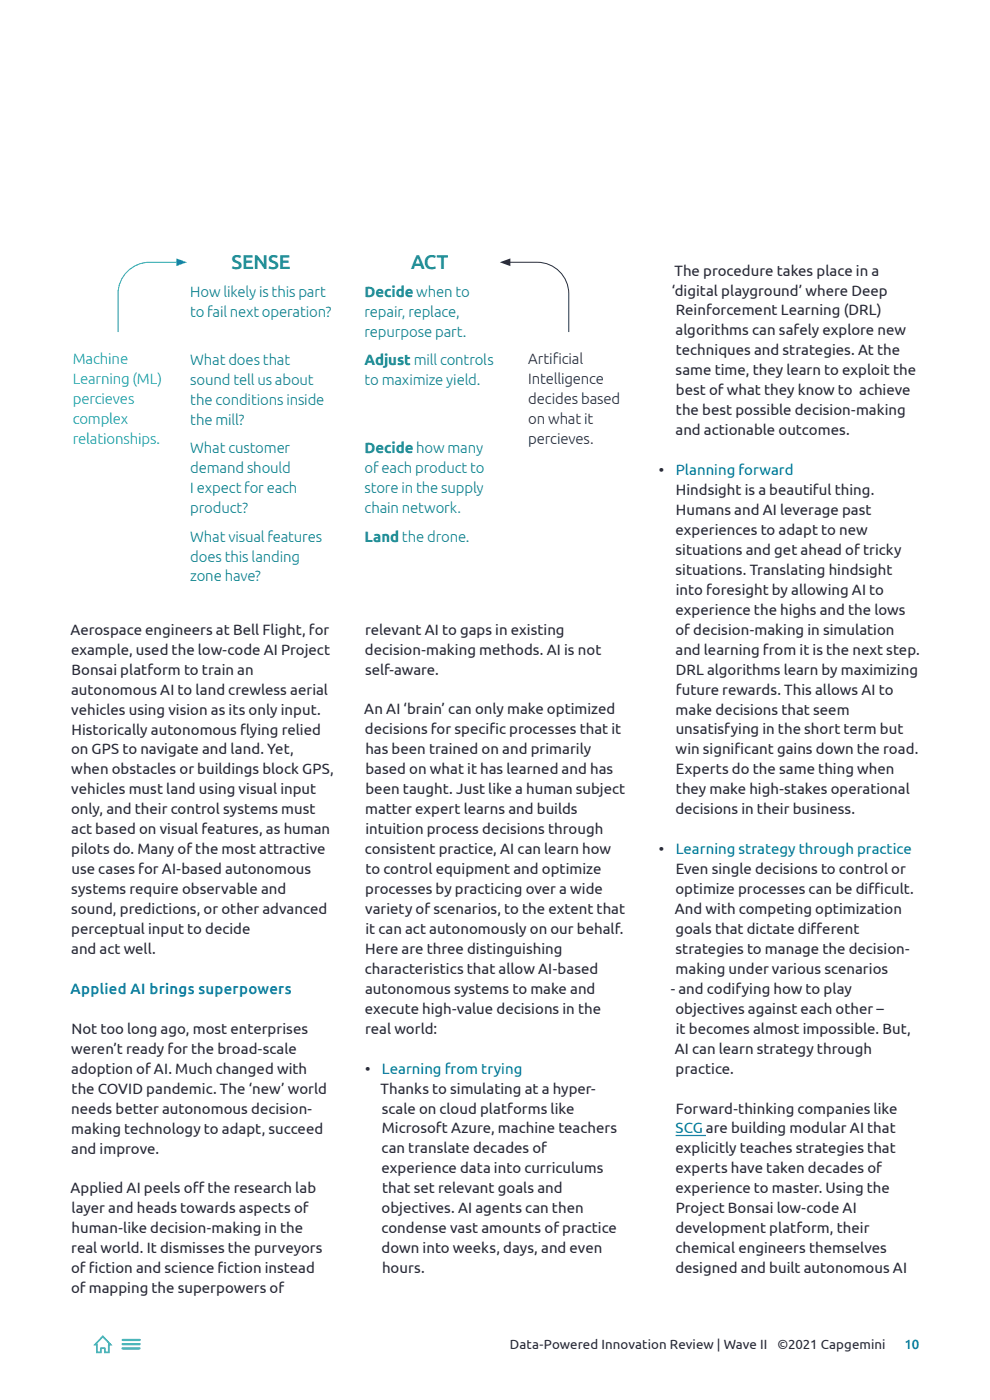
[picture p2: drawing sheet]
<svg xmlns="http://www.w3.org/2000/svg" width="210mm" height="297mm" viewBox="0 0 210 297" stroke-linecap="round" stroke-linejoin="round" font-family="sans-serif">
<defs><g id="words">
<g font-size="4.2" fill="#0f878a">
<text x="49.1" y="57">SENSE</text>
<text x="87.2" y="57">ACT</text>
</g>
<g font-size="3.2" fill="#272936">
<text x="143.1" y="58.5">The procedure takes place in a</text>
<text x="142.5" y="62.7">‘digital playground’ where Deep</text>
<text x="143.3" y="71.2">algorithms can safely explore new</text>
<text x="143.3" y="66.9">Reinforcement Learning (DRL)</text>
<text x="143.4" y="75.4">techniques and strategies. At the</text>
<text x="143.3" y="79.6">same time, they learn to exploit the</text>
<text x="143.4" y="83.9">best of what they know to achieve</text>
<text x="143.4" y="88.1">the best possible decision-making</text>
<text x="143.3" y="92.3">and actionable outcomes.</text>
<text x="139.8" y="100.8">•</text>
<text x="143.3" y="105">Hindsight is a beautiful thing.</text>
<text x="143.3" y="113.5">experiences to adapt to new</text>
<text x="143.3" y="109.3">Humans and AI leverage past</text>
<text x="143.3" y="117.7">situations and get ahead of tricky</text>
<text x="143.3" y="122">situations. Translating hindsight</text>
<text x="143.3" y="130.4">experience the highs and the lows</text>
<text x="143.4" y="126.2">into foresight by allowing AI to</text>
<text x="14.9" y="134.7">Aerospace engineers at Bell Flight, for</text>
<text x="77.5" y="134.6">relevant AI to gaps in existing</text>
<text x="143.3" y="134.7">of decision-making in simulation</text>
<text x="15.1" y="138.9">example, used the low-code AI Project</text>
<text x="15.2" y="143.1">Bonsai platform to train an</text>
<text x="77.4" y="138.9">decision-making methods. AI is not</text>
<text x="77.4" y="143.1">self-aware.</text>
<text x="143.3" y="138.9">and learning from it is the next step.</text>
<text x="143.3" y="143.1">DRL algorithms learn by maximizing</text>
<text x="15.1" y="147.4">autonomous AI to land crewless aerial</text>
<text x="143.4" y="147.3">future rewards. This allows AI to</text>
<text x="15.1" y="151.6">vehicles using vision as its only input.</text>
<text x="15.2" y="155.8">Historically autonomous f</text>
<text x="50.9" y="155.8">lying relied</text>
<text x="77.3" y="151.6">An AI ‘brain’ can only make optimized</text>
<text x="77.4" y="155.8">decisions for specif</text>
<text x="103.8" y="155.8">ic processes that it</text>
<text x="143.3" y="151.6">make decisions that seem</text>
<text x="143.3" y="155.8">unsatisfying in the short term but</text>
<text x="15.1" y="160.1">on GPS to navigate and land. Yet,</text>
<text x="77.5" y="160">has been trained on and primarily</text>
<text x="143.3" y="160">win signif</text>
<text x="155.8" y="160">icant gains down the road.</text>
<text x="15.1" y="164.3">when obstacles or buildings block GPS,</text>
<text x="77.5" y="164.3">based on what it has learned and has</text>
<text x="143.3" y="164.3">Experts do the same thing when</text>
<text x="15.1" y="172.8">only, and their control systems must</text>
<text x="15.1" y="168.5">vehicles must land using visual input</text>
<text x="77.5" y="172.7">matter expert learns and builds</text>
<text x="77.5" y="168.5">been taught. Just like a human subject</text>
<text x="143.3" y="172.7">decisions in their business.</text>
<text x="143.4" y="168.5">they make high-stakes operational</text>
<text x="15.1" y="177">act based on visual features, as human</text>
<text x="77.5" y="177">intuition process decisions through</text>
<text x="15.1" y="181.2">pilots do. Many of the most attractive</text>
<text x="15.1" y="185.5">use cases for AI-based autonomous</text>
<text x="77.4" y="181.2">consistent practice, AI can learn how</text>
<text x="77.5" y="185.4">to control equipment and optimize</text>
<text x="139.8" y="181.2">•</text>
<text x="143.3" y="185.4">Even single decisions to control or</text>
<text x="15.1" y="189.7">systems require observable and</text>
<text x="77.5" y="189.7">processes by practicing over a wide</text>
<text x="143.3" y="189.7">optimize processes can be dif</text>
<text x="184.2" y="189.7">f</text>
<text x="184.2" y="189.7">icult.</text>
<text x="15.1" y="193.9">sound, predictions, or other advanced</text>
<text x="77.5" y="193.9">variety of scenarios, to the extent that</text>
<text x="143.1" y="193.9">And with competing optimization</text>
<text x="15.1" y="202.4">and act well.</text>
<text x="15.1" y="198.2">perceptual input to decide</text>
<text x="77.5" y="202.4">Here are three distinguishing</text>
<text x="77.5" y="198.1">it can act autonomously on our behalf.</text>
<text x="143.3" y="198.1">goals that dictate dif</text>
<text x="143.3" y="202.4">strategies to manage the decision-</text>
<text x="172" y="198.1">ferent</text>
<text x="77.4" y="206.6">characteristics that allow AI-based</text>
<text x="143.3" y="206.6">making under various scenarios</text>
<text x="77.4" y="215.1">execute high-value decisions in the</text>
<text x="77.4" y="210.8">autonomous systems to make and</text>
<text x="142.3" y="210.8">- and codifying how to play</text>
<text x="143.3" y="215.1">objectives against each other –</text>
<text x="15.2" y="219.3">Not too long ago, most enterprises</text>
<text x="77.5" y="219.3">real world:</text>
<text x="143.4" y="219.3">it becomes almost impossible. But,</text>
<text x="15.1" y="227.8">adoption of AI. Much changed with</text>
<text x="15.1" y="223.6">weren’t ready for the broad-scale</text>
<text x="77.5" y="227.8">•</text>
<text x="143.1" y="223.5">AI can learn strategy through</text>
<text x="143.3" y="227.8">practice.</text>
<text x="15.2" y="232">the COVID pandemic. The ‘new’ world</text>
<text x="80.7" y="232">Thanks to simulating at a hyper-</text>
<text x="15.1" y="236.2">needs better autonomous decision-</text>
<text x="81" y="236.2">scale on cloud platforms like</text>
<text x="143.3" y="236.2">Forward-thinking companies like</text>
<text x="15.1" y="244.7">and improve.</text>
<text x="15.1" y="240.5">making technology to adapt, succeed</text>
<text x="80.9" y="244.7">can translate decades of</text>
<text x="81" y="240.5">Microsoft Azure, machine teachers</text>
<text x="143.3" y="244.7">explicitly teaches strategies that</text>
<text x="80.9" y="248.9">experience data into curriculums</text>
<text x="143.3" y="248.9">experts have taken decades of</text>
<text x="14.9" y="253.2">Applied AI peels of</text>
<text x="15.2" y="257.4">layer and heads towards aspects of</text>
<text x="40.9" y="253.2">f the research lab</text>
<text x="80.9" y="257.4">objectives. AI agents can then</text>
<text x="81.1" y="253.2">that set relevant goals and</text>
<text x="143.3" y="253.2">experience to master. Using the</text>
<text x="143.3" y="257.4">Project Bonsai low-code AI</text>
<text x="15.2" y="261.6">human-like decision-making in the</text>
<text x="80.9" y="261.6">condense vast amounts of practice</text>
<text x="143.3" y="261.6">development platform, their</text>
<text x="15.1" y="265.9">real world. It dismisses the purveyors</text>
<text x="80.9" y="265.8">down into weeks, days, and even</text>
<text x="143.3" y="265.9">chemical engineers themselves</text>
<text x="15.1" y="270.1">of f</text>
<text x="15.1" y="274.3">of mapping the superpowers of</text>
<text x="18.8" y="270.1">iction and science f</text>
<text x="46.2" y="270.1">iction instead</text>
<text x="81" y="270.1">hours.</text>
<text x="143.3" y="270.1">designed and built autonomous AI</text>
</g>
<g font-size="3.2" fill="#0f878a">
<text x="40.4" y="63">How likely is this part</text>
<text x="77.3" y="63">Decide when to</text>
<text x="40.4" y="67.3">to fail next operation?</text>
<text x="77.3" y="67.3">repair, replace,</text>
<text x="77.3" y="71.5">repurpose part.</text>
<text x="40.4" y="77.5">What does that</text>
<text x="77.3" y="77.5">Adjust mill controls</text>
<text x="40.4" y="81.7">sound tell us about</text>
<text x="77.3" y="81.7">to maximize yield.</text>
<text x="40.4" y="86">the conditions inside</text>
<text x="40.4" y="90.2">the mill?</text>
<text x="40.4" y="96.2">What customer</text>
<text x="40.4" y="100.4">demand should</text>
<text x="77.3" y="96.2">Decide how many</text>
<text x="77.3" y="100.4">of each product to</text>
<text x="40.4" y="104.7">I expect for each</text>
<text x="77.3" y="104.7">store in the supply</text>
<text x="40.4" y="108.9">product?</text>
<text x="77.3" y="108.9">chain network.</text>
<text x="40.4" y="114.9">What visual features</text>
<text x="40.4" y="119.1">does this landing</text>
<text x="77.3" y="114.9">Land the drone.</text>
<text x="40.4" y="123.4">zone have?</text>
</g>
<g font-size="3.2" fill="#00bfbf">
<text x="15.4" y="77.3">Machine</text>
<text x="15.4" y="81.5">Learning (ML)</text>
<text x="15.4" y="85.7">percieves</text>
<text x="15.4" y="90">complex</text>
<text x="15.4" y="94.2">relationships.</text>
</g>
<g font-size="3.2" fill="#173340">
<text x="112.1" y="77.3">Artif</text>
<text x="117.3" y="77.3">icial</text>
<text x="112.1" y="81.5">Intelligence</text>
<text x="112.1" y="85.7">decides based</text>
<text x="112.1" y="90">on what it</text>
<text x="112.1" y="94.2">percieves.</text>
</g>
<g font-size="3.2" fill="#0070ad">
<text x="143.3" y="100.8">Planning forward</text>
<text x="143.3" y="181.2">Learning strategy through practice</text>
<text x="15" y="210.9">Applied AI brings superpowers</text>
<text x="81" y="227.8">Learning from trying</text>
<text x="143.3" y="240.5">SCG are building modular AI that</text>
</g>
<g font-size="2.8" fill="#272936">
<text x="108.2" y="286.1">Data-Powered Innovation Review | Wave II</text>
<text x="164.9" y="286.1">©2021 Capgemini</text>
</g>
<text font-size="2.8" fill="#0070ad" x="191.9" y="286.1">10</text>
</g></defs>
<path d="M143.3 240.9h6.5" fill="none" stroke="#0070ad" stroke-width=".25"/>
<path d="M25.7 89.6h3.4M25.7 100.9h3.4M25.7 112.2h3.4" fill="none" stroke="#173340" stroke-width=".21"/>
<path d="M15 50h117.7v75.6h-117.7z" fill="#fff"/>
<path d="M38 55.6h-6.3a6.7 6.7 0 0 0-6.7 6.7v8.1" fill="none" stroke="#00bfbf" stroke-width=".21"/>
<path d="M37.4 54.8l2.3 .8-2.3 .9z" fill="#00bfbf"/>
<path d="M107.7 55.6h6.2a6.7 6.7 0 0 1 6.8 6.7v8.1" fill="none" stroke="#173340" stroke-width=".21"/>
<path d="M106 55.6l2.3-.8v1.7z" fill="#173340"/>
<path d="M26 284.2l3.6-.1 .1 .2-.1 .1h-3.6z" fill="#12abdb"/>
<path d="M26 284.2l3.6-.1 .1 .2-.1 .1h-3.6z" fill="none" stroke="#12abdb" stroke-width=".21"/>
<path d="M25.9 285.1l3.7-.1 .1 .2-.1 .1h-3.6z" fill="#12abdb"/>
<path d="M25.9 285.1l3.7-.1 .1 .2-.1 .1h-3.6z" fill="none" stroke="#12abdb" stroke-width=".21"/>
<path d="M25.9 286l3.7-.1 .1 .2-.1 .1h-3.6z" fill="#12abdb"/>
<path d="M25.9 286l3.7-.1 .1 .2-.1 .1h-3.6z" fill="none" stroke="#12abdb" stroke-width=".21"/>
<path d="M21.8 283.5l1.6 1.7-.3 .1v1.6h-.9v-.9h-.8v.9h-.9v-1.6l-.3-.1z" fill="none" stroke="#12abdb" stroke-width=".35"/>
<use href="#words"/>
</svg>
